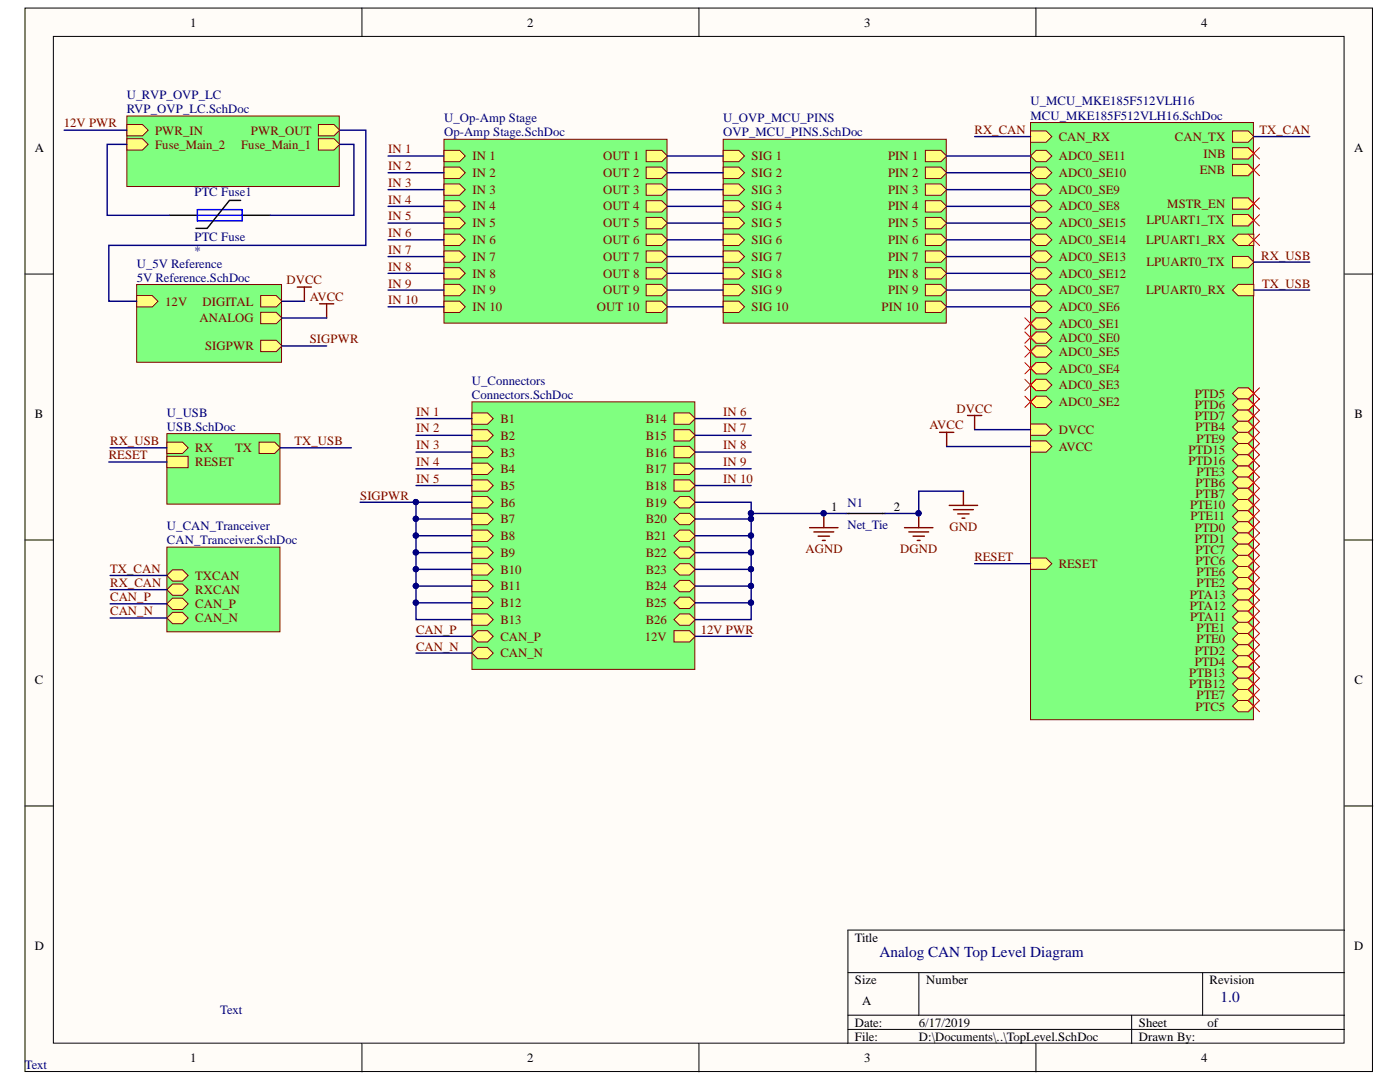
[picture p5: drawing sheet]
<svg xmlns="http://www.w3.org/2000/svg" width="279mm" height="216mm" viewBox="0 0 279 216" stroke-linecap="round" stroke-linejoin="round" font-family="sans-serif">
<defs><g id="words">
<g font-size="3" fill="#000080">
<text x="175.5" y="190.9">Analog CAN Top Level Diagram</text>
<text x="243.6" y="199.9">1.0</text>
</g>
<g font-size="2.5">
<text x="38" y="5.3">1</text>
<text x="105.2" y="5.3">2</text>
<text x="172.5" y="5.3">3</text>
<text x="239.7" y="5.3">4</text>
<text x="6.9" y="30.4">A</text>
<text x="270.2" y="30.4">A</text>
<text x="6.9" y="83.5">B</text>
<text x="270.3" y="83.5">B</text>
<text x="165.9" y="101.9">1</text>
<text x="178.4" y="101.9">2</text>
<text x="6.9" y="136.6">C</text>
<text x="270.3" y="136.6">C</text>
<text x="6.9" y="189.6">D</text>
<text x="170.6" y="187.9">Title</text>
<text x="270.2" y="189.6">D</text>
<text x="170.6" y="196.4">Size</text>
<text x="184.8" y="196.4">Number</text>
<text x="241.4" y="196.4">Revision</text>
<text x="172.1" y="200.6">A</text>
<text x="170.6" y="204.9">Date:</text>
<text x="170.6" y="207.6">File:</text>
<text x="183.4" y="204.9">6/17/2019</text>
<text x="183.4" y="207.6">D:\Documents\..\TopLevel.SchDoc</text>
<text x="227.3" y="204.9">Sheet</text>
<text x="227.3" y="207.6">Drawn By:</text>
<text x="241" y="204.9">of</text>
<text x="38" y="212">1</text>
<text x="105.2" y="212">2</text>
<text x="172.5" y="212">3</text>
<text x="239.7" y="212">4</text>
</g>
<g font-size="2.5" fill="#000080">
<text x="25.3" y="19.8">U_RVP_OVP_LC</text>
<text x="25.3" y="22.6">RVP_OVP_LC.SchDoc</text>
<text x="205.6" y="21">U_MCU_MKE185F512VLH16</text>
<text x="205.6" y="23.9">MCU_MKE185F512VLH16.SchDoc</text>
<text x="88.6" y="24.4">U_Op-Amp Stage</text>
<text x="88.6" y="27.2">Op-Amp Stage.SchDoc</text>
<text x="144.3" y="24.4">U_OVP_MCU_PINS</text>
<text x="144.3" y="27.2">OVP_MCU_PINS.SchDoc</text>
<text x="38.8" y="39.1">PTC Fuse1</text>
<text x="27.3" y="53.4">U_5V Reference</text>
<text x="38.8" y="51">*</text>
<text x="38.8" y="48.1">PTC Fuse</text>
<text x="27.3" y="56.2">5V Reference.SchDoc</text>
<text x="94.2" y="76.8">U_Connectors</text>
<text x="33.3" y="83.2">U_USB</text>
<text x="94.2" y="79.6">Connectors.SchDoc</text>
<text x="33.3" y="85.9">USB.SchDoc</text>
<text x="169.1" y="101.1">N1</text>
<text x="33.3" y="105.8">U_CAN_Tranceiver</text>
<text x="169.1" y="105.5">Net_Tie</text>
<text x="33.3" y="108.6">CAN_Tranceiver.SchDoc</text>
<text x="44" y="202.2">Text</text>
<text x="5" y="213.3">Text</text>
</g>
<g font-size="2.5" fill="#800000">
<text x="12.8" y="25.4">12V PWR</text>
<text x="30.9" y="26.9">PWR_IN</text>
<text x="30.9" y="29.7">Fuse_Main_2</text>
<text x="48.1" y="29.7">Fuse_Main_1</text>
<text x="50.1" y="26.9">PWR_OUT</text>
<text x="194.5" y="26.7">RX_CAN</text>
<text x="211.3" y="28.1">CAN_RX</text>
<text x="234.5" y="28.1">CAN_TX</text>
<text x="251.4" y="26.7">TX_CAN</text>
<text x="77.5" y="30.6">IN 1</text>
<text x="77.5" y="34">IN 2</text>
<text x="94.3" y="32">IN 1</text>
<text x="94.3" y="35.3">IN 2</text>
<text x="120.4" y="32">OUT 1</text>
<text x="120.4" y="35.3">OUT 2</text>
<text x="150" y="32">SIG 1</text>
<text x="150" y="35.3">SIG 2</text>
<text x="177.2" y="32">PIN 1</text>
<text x="177.2" y="35.3">PIN 2</text>
<text x="211.3" y="32">ADC0_SE11</text>
<text x="211.3" y="35.3">ADC0_SE10</text>
<text x="239.5" y="34.8">ENB</text>
<text x="240.2" y="31.4">INB</text>
<text x="77.5" y="37.3">IN 3</text>
<text x="77.5" y="40.6">IN 4</text>
<text x="94.3" y="38.7">IN 3</text>
<text x="94.3" y="42">IN 4</text>
<text x="120.4" y="38.7">OUT 3</text>
<text x="120.4" y="42">OUT 4</text>
<text x="150" y="38.7">SIG 3</text>
<text x="150" y="42">SIG 4</text>
<text x="177.2" y="38.7">PIN 3</text>
<text x="177.2" y="42">PIN 4</text>
<text x="211.3" y="38.7">ADC0_SE9</text>
<text x="211.3" y="42">ADC0_SE8</text>
<text x="232.9" y="41.5">MSTR_EN</text>
<text x="77.5" y="43.9">IN 5</text>
<text x="77.5" y="47.3">IN 6</text>
<text x="94.3" y="45.4">IN 5</text>
<text x="120.4" y="45.4">OUT 5</text>
<text x="150" y="45.4">SIG 5</text>
<text x="177.2" y="45.4">PIN 5</text>
<text x="211.3" y="45.4">ADC0_SE15</text>
<text x="228.8" y="44.8">LPUART1_TX</text>
<text x="77.5" y="50.6">IN 7</text>
<text x="77.5" y="54">IN 8</text>
<text x="94.3" y="48.8">IN 6</text>
<text x="94.3" y="52">IN 7</text>
<text x="120.4" y="48.8">OUT 6</text>
<text x="120.4" y="52">OUT 7</text>
<text x="150" y="48.8">SIG 6</text>
<text x="150" y="52">SIG 7</text>
<text x="177.2" y="48.8">PIN 6</text>
<text x="177.2" y="52">PIN 7</text>
<text x="211.3" y="48.8">ADC0_SE14</text>
<text x="211.3" y="52">ADC0_SE13</text>
<text x="228.7" y="48.8">LPUART1_RX</text>
<text x="228.8" y="53.1">LPUART0_TX</text>
<text x="251.7" y="51.8">RX_USB</text>
<text x="57.2" y="56.7">DVCC</text>
<text x="77.5" y="57.4">IN 9</text>
<text x="94.3" y="55.4">IN 8</text>
<text x="94.3" y="58.7">IN 9</text>
<text x="120.4" y="55.4">OUT 8</text>
<text x="120.4" y="58.7">OUT 9</text>
<text x="150" y="55.4">SIG 8</text>
<text x="150" y="58.7">SIG 9</text>
<text x="177.2" y="55.4">PIN 8</text>
<text x="177.2" y="58.7">PIN 9</text>
<text x="211.3" y="55.4">ADC0_SE12</text>
<text x="211.3" y="58.7">ADC0_SE7</text>
<text x="228.7" y="58.7">LPUART0_RX</text>
<text x="251.9" y="57.4">TX_USB</text>
<text x="33" y="61">12V</text>
<text x="39.8" y="64.3">ANALOG</text>
<text x="40.4" y="61">DIGITAL</text>
<text x="61.8" y="60.1">AVCC</text>
<text x="77.5" y="60.7">IN 10</text>
<text x="94.3" y="62.1">IN 10</text>
<text x="119.1" y="62.1">OUT 10</text>
<text x="150" y="62.1">SIG 10</text>
<text x="176" y="62.1">PIN 10</text>
<text x="211.3" y="62.1">ADC0_SE6</text>
<text x="211.3" y="65.4">ADC0_SE1</text>
<text x="40.9" y="69.9">SIGPWR</text>
<text x="61.8" y="68.4">SIGPWR</text>
<text x="211.3" y="68.2">ADC0_SE0</text>
<text x="211.3" y="71">ADC0_SE5</text>
<text x="211.3" y="74.4">ADC0_SE4</text>
<text x="211.3" y="77.7">ADC0_SE3</text>
<text x="83" y="83">IN 1</text>
<text x="144.3" y="83">IN 6</text>
<text x="190.9" y="82.4">DVCC</text>
<text x="211.3" y="81">ADC0_SE2</text>
<text x="238.4" y="79.3">PTD5</text>
<text x="238.4" y="81.6">PTD6</text>
<text x="238.4" y="83.8">PTD7</text>
<text x="22" y="88.8">RX_USB</text>
<text x="58.8" y="88.8">TX_USB</text>
<text x="83" y="86.3">IN 2</text>
<text x="83" y="89.7">IN 3</text>
<text x="99.9" y="84.4">B1</text>
<text x="99.9" y="87.7">B2</text>
<text x="128.9" y="84.4">B14</text>
<text x="128.9" y="87.7">B15</text>
<text x="144.3" y="86.3">IN 7</text>
<text x="144.3" y="89.7">IN 8</text>
<text x="185.5" y="85.7">AVCC</text>
<text x="211.3" y="86.6">DVCC</text>
<text x="211.3" y="89.9">AVCC</text>
<text x="238.6" y="86">PTB4</text>
<text x="238.8" y="88.3">PTE9</text>
<text x="21.7" y="91.6">RESET</text>
<text x="39" y="90.3">RX</text>
<text x="39" y="93">RESET</text>
<text x="46.9" y="90.3">TX</text>
<text x="83" y="93">IN 4</text>
<text x="99.9" y="91.1">B3</text>
<text x="99.9" y="94.4">B4</text>
<text x="128.9" y="91.1">B16</text>
<text x="128.9" y="94.4">B17</text>
<text x="144.3" y="93">IN 9</text>
<text x="237.2" y="90.5">PTD15</text>
<text x="237.2" y="92.7">PTD16</text>
<text x="238.8" y="95">PTE3</text>
<text x="71.9" y="99.7">SIGPWR</text>
<text x="83" y="96.3">IN 5</text>
<text x="99.9" y="97.8">B5</text>
<text x="99.9" y="101.1">B6</text>
<text x="128.9" y="97.8">B18</text>
<text x="128.9" y="101.1">B19</text>
<text x="144.3" y="96.3">IN 10</text>
<text x="237.5" y="101.7">PTE10</text>
<text x="238.6" y="97.2">PTB6</text>
<text x="238.6" y="99.5">PTB7</text>
<text x="99.9" y="104.4">B7</text>
<text x="99.9" y="107.7">B8</text>
<text x="128.9" y="104.4">B20</text>
<text x="128.9" y="107.7">B21</text>
<text x="189.5" y="106">GND</text>
<text x="237.6" y="103.9">PTE11</text>
<text x="238.4" y="106.1">PTD0</text>
<text x="99.9" y="111.1">B9</text>
<text x="128.9" y="111.1">B22</text>
<text x="160.7" y="110.4">AGND</text>
<text x="179.7" y="110.4">DGND</text>
<text x="194.5" y="112">RESET</text>
<text x="211.3" y="113.3">RESET</text>
<text x="238.4" y="108.3">PTD1</text>
<text x="238.6" y="110.5">PTC7</text>
<text x="238.6" y="112.8">PTC6</text>
<text x="22" y="114.3">TX_CAN</text>
<text x="22" y="117.1">RX_CAN</text>
<text x="22" y="119.9">CAN_P</text>
<text x="39" y="115.7">TXCAN</text>
<text x="39" y="118.6">RXCAN</text>
<text x="99.9" y="114.5">B10</text>
<text x="99.9" y="117.8">B11</text>
<text x="128.9" y="114.5">B23</text>
<text x="128.9" y="117.8">B24</text>
<text x="237.4" y="119.5">PTA13</text>
<text x="238.8" y="115">PTE6</text>
<text x="238.8" y="117.2">PTE2</text>
<text x="22" y="122.8">CAN_N</text>
<text x="39" y="121.4">CAN_P</text>
<text x="39" y="124.1">CAN_N</text>
<text x="99.9" y="121.2">B12</text>
<text x="99.9" y="124.5">B13</text>
<text x="128.9" y="121.2">B25</text>
<text x="128.9" y="124.5">B26</text>
<text x="237.4" y="121.7">PTA12</text>
<text x="237.5" y="124">PTA11</text>
<text x="83" y="126.4">CAN_P</text>
<text x="83" y="129.8">CAN_N</text>
<text x="99.9" y="131.2">CAN_N</text>
<text x="99.9" y="127.9">CAN_P</text>
<text x="128.7" y="127.9">12V</text>
<text x="139.9" y="126.4">12V PWR</text>
<text x="238.4" y="130.6">PTD2</text>
<text x="238.8" y="126.2">PTE1</text>
<text x="238.8" y="128.4">PTE0</text>
<text x="237.3" y="135">PTB13</text>
<text x="237.3" y="137.3">PTB12</text>
<text x="238.4" y="132.8">PTD4</text>
<text x="238.6" y="141.8">PTC5</text>
<text x="238.8" y="139.5">PTE7</text>
</g>
</g></defs>
<g fill="#fffcf8" stroke="#000" stroke-width=".2">
<path d="M5 1.6h268.9v212.2h-268.9z"/>
<path d="M10.7 7.3h257.5v200.9h-257.5z"/>
</g>
<g fill="none" stroke="#000" stroke-width=".2">
<path d="M72.2 1.6v5.7M139.5 1.6v5.7M206.7 1.6v5.7M5 54.7h5.7M268.3 54.7h5.7M5 107.8h5.7M268.3 107.8h5.7M5 160.8h5.7M268.3 160.8h5.7M169.2 194.1h99.1M183.4 194.1v8.5M240 194.1v8.5"/>
<path d="M268.3 185.6h-99.1v22.6M72.2 208.2v5.7M139.5 208.2v5.7M169.2 202.6h99.1M169.2 205.4h99.1M206.7 208.2v5.7M225.9 202.6v5.6"/>
</g>
<path d="M33.3 86.5h22.6v14.1h-22.6z" fill="#80ff80" stroke="#800000" stroke-width=".2"/>
<path d="M51.7 88.2h3.1l1.2 1.2-1.2 1.1h-3.1z" fill-rule="evenodd" fill="#ffff80"/>
<path d="M51.7 88.2h3.1l1.2 1.2-1.2 1.1h-3.1z" fill="none" stroke="#800000" stroke-width=".2"/>
<path d="M33.3 88.2h3.1l1.2 1.2-1.2 1.1h-3.1z" fill-rule="evenodd" fill="#ffff80"/>
<path d="M33.3 88.2h3.1l1.2 1.2-1.2 1.1h-3.1z" fill="none" stroke="#800000" stroke-width=".2"/>
<path d="M33.3 91.1h4.3v2.2h-4.3z" fill-rule="evenodd" fill="#ffff80"/>
<path d="M33.3 91.1h4.3v2.2h-4.3z" fill="none" stroke="#800000" stroke-width=".2"/>
<path d="M33.3 109.2h22.6v16.9h-22.6z" fill="#80ff80" stroke="#800000" stroke-width=".2"/>
<path d="M33.3 114.8l1.1-1.1h2l1.2 1.1-1.2 1.2h-2z" fill-rule="evenodd" fill="#ffff80"/>
<path d="M33.3 114.8l1.1-1.1h2l1.2 1.1-1.2 1.2h-2z" fill="none" stroke="#800000" stroke-width=".2"/>
<path d="M33.3 117.7l1.1-1.2h2l1.2 1.2-1.2 1.1h-2z" fill-rule="evenodd" fill="#ffff80"/>
<path d="M33.3 117.7l1.1-1.2h2l1.2 1.2-1.2 1.1h-2z" fill="none" stroke="#800000" stroke-width=".2"/>
<path d="M33.3 120.5l1.1-1.1h2l1.2 1.1-1.2 1.1h-2z" fill-rule="evenodd" fill="#ffff80"/>
<path d="M33.3 120.5l1.1-1.1h2l1.2 1.1-1.2 1.1h-2z" fill="none" stroke="#800000" stroke-width=".2"/>
<path d="M33.3 123.3l1.1-1.1h2l1.2 1.1-1.2 1.2h-2z" fill-rule="evenodd" fill="#ffff80"/>
<path d="M33.3 123.3l1.1-1.1h2l1.2 1.1-1.2 1.2h-2z" fill="none" stroke="#800000" stroke-width=".2"/>
<path d="M48 40h-2.2l-4.5 5.6h-2.2M33.8 43h5.6M48.3 43h5.6" fill="none" stroke="#000" stroke-width=".28"/>
<path d="M39.4 44.1h8.9M39.4 43h8.9M48.3 41.9v2.2M48.3 41.8h-8.9v2.3" fill="none" stroke="#00f" stroke-width=".28"/>
<path d="M25.3 23.1h42.4v14.1h-42.4z" fill="#80ff80" stroke="#800000" stroke-width=".2"/>
<path d="M25.3 24.8h3.1l1.2 1.2-1.2 1.1h-3.1z" fill-rule="evenodd" fill="#ffff80"/>
<path d="M25.3 24.8h3.1l1.2 1.2-1.2 1.1h-3.1z" fill="none" stroke="#800000" stroke-width=".2"/>
<path d="M63.5 24.8h3.2l1.1 1.2-1.1 1.1h-3.2z" fill-rule="evenodd" fill="#ffff80"/>
<path d="M63.5 24.8h3.2l1.1 1.2-1.1 1.1h-3.2z" fill="none" stroke="#800000" stroke-width=".2"/>
<path d="M25.3 27.7h3.1l1.2 1.1-1.2 1.1h-3.1z" fill-rule="evenodd" fill="#ffff80"/>
<path d="M25.3 27.7h3.1l1.2 1.1-1.2 1.1h-3.1z" fill="none" stroke="#800000" stroke-width=".2"/>
<path d="M63.5 27.7h3.2l1.1 1.1-1.1 1.1h-3.2z" fill-rule="evenodd" fill="#ffff80"/>
<path d="M63.5 27.7h3.2l1.1 1.1-1.1 1.1h-3.2z" fill="none" stroke="#800000" stroke-width=".2"/>
<path d="M94.2 80.2h44.5v53.4h-44.5z" fill="#80ff80" stroke="#800000" stroke-width=".2"/>
<path d="M94.2 82.4h3.1l1.1 1.1-1.1 1.2h-3.1z" fill-rule="evenodd" fill="#ffff80"/>
<path d="M94.2 82.4h3.1l1.1 1.1-1.1 1.2h-3.1z" fill="none" stroke="#800000" stroke-width=".2"/>
<path d="M94.2 85.7h3.1l1.1 1.2-1.1 1.1h-3.1z" fill-rule="evenodd" fill="#ffff80"/>
<path d="M94.2 85.7h3.1l1.1 1.2-1.1 1.1h-3.1z" fill="none" stroke="#800000" stroke-width=".2"/>
<path d="M94.2 89.1h3.1l1.1 1.1-1.1 1.1h-3.1z" fill-rule="evenodd" fill="#ffff80"/>
<path d="M94.2 89.1h3.1l1.1 1.1-1.1 1.1h-3.1z" fill="none" stroke="#800000" stroke-width=".2"/>
<path d="M94.2 92.4h3.1l1.1 1.1-1.1 1.2h-3.1z" fill-rule="evenodd" fill="#ffff80"/>
<path d="M94.2 92.4h3.1l1.1 1.1-1.1 1.2h-3.1z" fill="none" stroke="#800000" stroke-width=".2"/>
<path d="M94.2 95.8h3.1l1.1 1.1-1.1 1.1h-3.1z" fill-rule="evenodd" fill="#ffff80"/>
<path d="M94.2 95.8h3.1l1.1 1.1-1.1 1.1h-3.1z" fill="none" stroke="#800000" stroke-width=".2"/>
<path d="M94.2 99.1h3.1l1.1 1.1-1.1 1.2h-3.1z" fill-rule="evenodd" fill="#ffff80"/>
<path d="M94.2 99.1h3.1l1.1 1.1-1.1 1.2h-3.1z" fill="none" stroke="#800000" stroke-width=".2"/>
<path d="M94.2 102.4h3.1l1.1 1.2-1.1 1.1h-3.1z" fill-rule="evenodd" fill="#ffff80"/>
<path d="M94.2 102.4h3.1l1.1 1.2-1.1 1.1h-3.1z" fill="none" stroke="#800000" stroke-width=".2"/>
<path d="M94.2 105.8h3.1l1.1 1.1-1.1 1.1h-3.1z" fill-rule="evenodd" fill="#ffff80"/>
<path d="M94.2 105.8h3.1l1.1 1.1-1.1 1.1h-3.1z" fill="none" stroke="#800000" stroke-width=".2"/>
<path d="M94.2 109.1h3.1l1.1 1.2-1.1 1.1h-3.1z" fill-rule="evenodd" fill="#ffff80"/>
<path d="M94.2 109.1h3.1l1.1 1.2-1.1 1.1h-3.1z" fill="none" stroke="#800000" stroke-width=".2"/>
<path d="M94.2 112.5h3.1l1.1 1.1-1.1 1.1h-3.1z" fill-rule="evenodd" fill="#ffff80"/>
<path d="M94.2 112.5h3.1l1.1 1.1-1.1 1.1h-3.1z" fill="none" stroke="#800000" stroke-width=".2"/>
<path d="M94.2 115.8h3.1l1.1 1.2-1.1 1.1h-3.1z" fill-rule="evenodd" fill="#ffff80"/>
<path d="M94.2 115.8h3.1l1.1 1.2-1.1 1.1h-3.1z" fill="none" stroke="#800000" stroke-width=".2"/>
<path d="M94.2 119.2h3.1l1.1 1.1-1.1 1.1h-3.1z" fill-rule="evenodd" fill="#ffff80"/>
<path d="M94.2 119.2h3.1l1.1 1.1-1.1 1.1h-3.1z" fill="none" stroke="#800000" stroke-width=".2"/>
<path d="M94.2 122.5h3.1l1.1 1.1-1.1 1.2h-3.1z" fill-rule="evenodd" fill="#ffff80"/>
<path d="M94.2 122.5h3.1l1.1 1.1-1.1 1.2h-3.1z" fill="none" stroke="#800000" stroke-width=".2"/>
<path d="M134.5 82.4h3.1l1.2 1.1-1.2 1.2h-3.1z" fill-rule="evenodd" fill="#ffff80"/>
<path d="M134.5 82.4h3.1l1.2 1.1-1.2 1.2h-3.1z" fill="none" stroke="#800000" stroke-width=".2"/>
<path d="M134.5 85.7h3.1l1.2 1.2-1.2 1.1h-3.1z" fill-rule="evenodd" fill="#ffff80"/>
<path d="M134.5 85.7h3.1l1.2 1.2-1.2 1.1h-3.1z" fill="none" stroke="#800000" stroke-width=".2"/>
<path d="M134.5 89.1h3.1l1.2 1.1-1.2 1.1h-3.1z" fill-rule="evenodd" fill="#ffff80"/>
<path d="M134.5 89.1h3.1l1.2 1.1-1.2 1.1h-3.1z" fill="none" stroke="#800000" stroke-width=".2"/>
<path d="M134.5 92.4h3.1l1.2 1.1-1.2 1.2h-3.1z" fill-rule="evenodd" fill="#ffff80"/>
<path d="M134.5 92.4h3.1l1.2 1.1-1.2 1.2h-3.1z" fill="none" stroke="#800000" stroke-width=".2"/>
<path d="M134.5 95.8h3.1l1.2 1.1-1.2 1.1h-3.1z" fill-rule="evenodd" fill="#ffff80"/>
<path d="M134.5 95.8h3.1l1.2 1.1-1.2 1.1h-3.1z" fill="none" stroke="#800000" stroke-width=".2"/>
<path d="M134.5 100.2l1.1-1.1h2l1.2 1.1-1.2 1.2h-2z" fill-rule="evenodd" fill="#ffff80"/>
<path d="M134.5 100.2l1.1-1.1h2l1.2 1.1-1.2 1.2h-2z" fill="none" stroke="#800000" stroke-width=".2"/>
<path d="M134.5 103.6l1.1-1.2h2l1.2 1.2-1.2 1.1h-2z" fill-rule="evenodd" fill="#ffff80"/>
<path d="M134.5 103.6l1.1-1.2h2l1.2 1.2-1.2 1.1h-2z" fill="none" stroke="#800000" stroke-width=".2"/>
<path d="M134.5 106.9l1.1-1.1h2l1.2 1.1-1.2 1.1h-2z" fill-rule="evenodd" fill="#ffff80"/>
<path d="M134.5 106.9l1.1-1.1h2l1.2 1.1-1.2 1.1h-2z" fill="none" stroke="#800000" stroke-width=".2"/>
<path d="M134.5 110.3l1.1-1.2h2l1.2 1.2-1.2 1.1h-2z" fill-rule="evenodd" fill="#ffff80"/>
<path d="M134.5 110.3l1.1-1.2h2l1.2 1.2-1.2 1.1h-2z" fill="none" stroke="#800000" stroke-width=".2"/>
<path d="M134.5 113.6l1.1-1.1h2l1.2 1.1-1.2 1.1h-2z" fill-rule="evenodd" fill="#ffff80"/>
<path d="M134.5 113.6l1.1-1.1h2l1.2 1.1-1.2 1.1h-2z" fill="none" stroke="#800000" stroke-width=".2"/>
<path d="M134.5 117l1.1-1.2h2l1.2 1.2-1.2 1.1h-2z" fill-rule="evenodd" fill="#ffff80"/>
<path d="M134.5 117l1.1-1.2h2l1.2 1.2-1.2 1.1h-2z" fill="none" stroke="#800000" stroke-width=".2"/>
<path d="M134.5 120.3l1.1-1.1h2l1.2 1.1-1.2 1.1h-2z" fill-rule="evenodd" fill="#ffff80"/>
<path d="M134.5 120.3l1.1-1.1h2l1.2 1.1-1.2 1.1h-2z" fill="none" stroke="#800000" stroke-width=".2"/>
<path d="M134.5 123.6l1.1-1.1h2l1.2 1.1-1.2 1.2h-2z" fill-rule="evenodd" fill="#ffff80"/>
<path d="M134.5 123.6l1.1-1.1h2l1.2 1.1-1.2 1.2h-2z" fill="none" stroke="#800000" stroke-width=".2"/>
<path d="M134.5 125.8h3.1l1.2 1.2-1.2 1.1h-3.1z" fill-rule="evenodd" fill="#ffff80"/>
<path d="M134.5 125.8h3.1l1.2 1.2-1.2 1.1h-3.1z" fill="none" stroke="#800000" stroke-width=".2"/>
<path d="M94.2 130.3l1.1-1.1h2l1.1 1.1-1.1 1.1h-2z" fill-rule="evenodd" fill="#ffff80"/>
<path d="M94.2 130.3l1.1-1.1h2l1.1 1.1-1.1 1.1h-2z" fill="none" stroke="#800000" stroke-width=".2"/>
<path d="M94.2 127l1.1-1.2h2l1.1 1.2-1.1 1.1h-2z" fill-rule="evenodd" fill="#ffff80"/>
<path d="M94.2 127l1.1-1.2h2l1.1 1.2-1.1 1.1h-2z" fill="none" stroke="#800000" stroke-width=".2"/>
<path d="M27.3 56.8h28.9v15.5h-28.9z" fill="#80ff80" stroke="#800000" stroke-width=".2"/>
<path d="M27.3 59h3.1l1.1 1.1-1.1 1.1h-3.1z" fill-rule="evenodd" fill="#ffff80"/>
<path d="M27.3 59h3.1l1.1 1.1-1.1 1.1h-3.1z" fill="none" stroke="#800000" stroke-width=".2"/>
<path d="M52 59h3.1l1.2 1.1-1.2 1.1h-3.1z" fill-rule="evenodd" fill="#ffff80"/>
<path d="M52 59h3.1l1.2 1.1-1.2 1.1h-3.1z" fill="none" stroke="#800000" stroke-width=".2"/>
<path d="M52 62.3h3.1l1.2 1.2-1.2 1.1h-3.1z" fill-rule="evenodd" fill="#ffff80"/>
<path d="M52 62.3h3.1l1.2 1.2-1.2 1.1h-3.1z" fill="none" stroke="#800000" stroke-width=".2"/>
<path d="M52 67.9h3.1l1.2 1.1-1.2 1.2h-3.1z" fill-rule="evenodd" fill="#ffff80"/>
<path d="M52 67.9h3.1l1.2 1.1-1.2 1.2h-3.1z" fill="none" stroke="#800000" stroke-width=".2"/>
<g fill="none" stroke="#800000" stroke-width=".28">
<path d="M59.3 57.3h2.9M60.7 57.3v2.8M63.8 60.6h2.8M65.2 60.6v2.9M161.6 105.3h5.6M162.4 106.1h4M163.3 107h2.2M164.1 107.8h.6M164.4 102.5v2.8M180.5 105.3h5.7M181.4 106.1h3.9M182.2 107h2.3"/>
<path d="M183.1 107.8h.5M183.3 102.5v2.8"/>
</g>
<g fill="#000080" stroke="#000080" stroke-width=".2">
<circle cx="164.4" cy="102.4" r=".52"/>
<circle cx="183.3" cy="102.4" r=".52"/>
</g>
<path d="M144.3 27.8h44.5v36.7h-44.5z" fill="#80ff80" stroke="#800000" stroke-width=".2"/>
<path d="M144.3 30h3.1l1.2 1.1-1.2 1.2h-3.1z" fill-rule="evenodd" fill="#ffff80"/>
<path d="M144.3 30h3.1l1.2 1.1-1.2 1.2h-3.1z" fill="none" stroke="#800000" stroke-width=".2"/>
<path d="M144.3 33.3h3.1l1.2 1.2-1.2 1.1h-3.1z" fill-rule="evenodd" fill="#ffff80"/>
<path d="M144.3 33.3h3.1l1.2 1.2-1.2 1.1h-3.1z" fill="none" stroke="#800000" stroke-width=".2"/>
<path d="M184.7 30h3.1l1.1 1.1-1.1 1.2h-3.1z" fill-rule="evenodd" fill="#ffff80"/>
<path d="M184.7 30h3.1l1.1 1.1-1.1 1.2h-3.1z" fill="none" stroke="#800000" stroke-width=".2"/>
<path d="M184.7 33.3h3.1l1.1 1.2-1.1 1.1h-3.1z" fill-rule="evenodd" fill="#ffff80"/>
<path d="M184.7 33.3h3.1l1.1 1.2-1.1 1.1h-3.1z" fill="none" stroke="#800000" stroke-width=".2"/>
<path d="M144.3 36.7h3.1l1.2 1.1-1.2 1.2h-3.1z" fill-rule="evenodd" fill="#ffff80"/>
<path d="M144.3 36.7h3.1l1.2 1.1-1.2 1.2h-3.1z" fill="none" stroke="#800000" stroke-width=".2"/>
<path d="M144.3 40h3.1l1.2 1.2-1.2 1.1h-3.1z" fill-rule="evenodd" fill="#ffff80"/>
<path d="M144.3 40h3.1l1.2 1.2-1.2 1.1h-3.1z" fill="none" stroke="#800000" stroke-width=".2"/>
<path d="M184.7 36.7h3.1l1.1 1.1-1.1 1.2h-3.1z" fill-rule="evenodd" fill="#ffff80"/>
<path d="M184.7 36.7h3.1l1.1 1.1-1.1 1.2h-3.1z" fill="none" stroke="#800000" stroke-width=".2"/>
<path d="M184.7 40h3.1l1.1 1.2-1.1 1.1h-3.1z" fill-rule="evenodd" fill="#ffff80"/>
<path d="M184.7 40h3.1l1.1 1.2-1.1 1.1h-3.1z" fill="none" stroke="#800000" stroke-width=".2"/>
<path d="M144.3 43.4h3.1l1.2 1.1-1.2 1.2h-3.1z" fill-rule="evenodd" fill="#ffff80"/>
<path d="M144.3 43.4h3.1l1.2 1.1-1.2 1.2h-3.1z" fill="none" stroke="#800000" stroke-width=".2"/>
<path d="M144.3 46.7h3.1l1.2 1.2-1.2 1.1h-3.1z" fill-rule="evenodd" fill="#ffff80"/>
<path d="M144.3 46.7h3.1l1.2 1.2-1.2 1.1h-3.1z" fill="none" stroke="#800000" stroke-width=".2"/>
<path d="M184.7 43.4h3.1l1.1 1.1-1.1 1.2h-3.1z" fill-rule="evenodd" fill="#ffff80"/>
<path d="M184.7 43.4h3.1l1.1 1.1-1.1 1.2h-3.1z" fill="none" stroke="#800000" stroke-width=".2"/>
<path d="M184.7 46.7h3.1l1.1 1.2-1.1 1.1h-3.1z" fill-rule="evenodd" fill="#ffff80"/>
<path d="M184.7 46.7h3.1l1.1 1.2-1.1 1.1h-3.1z" fill="none" stroke="#800000" stroke-width=".2"/>
<path d="M144.3 50.1h3.1l1.2 1.1-1.2 1.1h-3.1z" fill-rule="evenodd" fill="#ffff80"/>
<path d="M144.3 50.1h3.1l1.2 1.1-1.2 1.1h-3.1z" fill="none" stroke="#800000" stroke-width=".2"/>
<path d="M144.3 53.4h3.1l1.2 1.1-1.2 1.2h-3.1z" fill-rule="evenodd" fill="#ffff80"/>
<path d="M144.3 53.4h3.1l1.2 1.1-1.2 1.2h-3.1z" fill="none" stroke="#800000" stroke-width=".2"/>
<path d="M184.7 50.1h3.1l1.1 1.1-1.1 1.1h-3.1z" fill-rule="evenodd" fill="#ffff80"/>
<path d="M184.7 50.1h3.1l1.1 1.1-1.1 1.1h-3.1z" fill="none" stroke="#800000" stroke-width=".2"/>
<path d="M184.7 53.4h3.1l1.1 1.1-1.1 1.2h-3.1z" fill-rule="evenodd" fill="#ffff80"/>
<path d="M184.7 53.4h3.1l1.1 1.1-1.1 1.2h-3.1z" fill="none" stroke="#800000" stroke-width=".2"/>
<path d="M144.3 56.7h3.1l1.2 1.2-1.2 1.1h-3.1z" fill-rule="evenodd" fill="#ffff80"/>
<path d="M144.3 56.7h3.1l1.2 1.2-1.2 1.1h-3.1z" fill="none" stroke="#800000" stroke-width=".2"/>
<path d="M144.3 60.1h3.1l1.2 1.1-1.2 1.2h-3.1z" fill-rule="evenodd" fill="#ffff80"/>
<path d="M144.3 60.1h3.1l1.2 1.1-1.2 1.2h-3.1z" fill="none" stroke="#800000" stroke-width=".2"/>
<path d="M184.7 56.7h3.1l1.1 1.2-1.1 1.1h-3.1z" fill-rule="evenodd" fill="#ffff80"/>
<path d="M184.7 56.7h3.1l1.1 1.2-1.1 1.1h-3.1z" fill="none" stroke="#800000" stroke-width=".2"/>
<path d="M184.7 60.1h3.1l1.1 1.1-1.1 1.2h-3.1z" fill-rule="evenodd" fill="#ffff80"/>
<path d="M184.7 60.1h3.1l1.1 1.1-1.1 1.2h-3.1z" fill="none" stroke="#800000" stroke-width=".2"/>
<path d="M88.6 27.8h44.5v36.7h-44.5z" fill="#80ff80" stroke="#800000" stroke-width=".2"/>
<path d="M129 30h3.1l1.1 1.1-1.1 1.2h-3.1z" fill-rule="evenodd" fill="#ffff80"/>
<path d="M129 30h3.1l1.1 1.1-1.1 1.2h-3.1z" fill="none" stroke="#800000" stroke-width=".2"/>
<path d="M129 33.3h3.1l1.1 1.2-1.1 1.1h-3.1z" fill-rule="evenodd" fill="#ffff80"/>
<path d="M129 33.3h3.1l1.1 1.2-1.1 1.1h-3.1z" fill="none" stroke="#800000" stroke-width=".2"/>
<path d="M129 36.7h3.1l1.1 1.1-1.1 1.2h-3.1z" fill-rule="evenodd" fill="#ffff80"/>
<path d="M129 36.7h3.1l1.1 1.1-1.1 1.2h-3.1z" fill="none" stroke="#800000" stroke-width=".2"/>
<path d="M129 40h3.1l1.1 1.2-1.1 1.1h-3.1z" fill-rule="evenodd" fill="#ffff80"/>
<path d="M129 40h3.1l1.1 1.2-1.1 1.1h-3.1z" fill="none" stroke="#800000" stroke-width=".2"/>
<path d="M129 43.4h3.1l1.1 1.1-1.1 1.2h-3.1z" fill-rule="evenodd" fill="#ffff80"/>
<path d="M129 43.4h3.1l1.1 1.1-1.1 1.2h-3.1z" fill="none" stroke="#800000" stroke-width=".2"/>
<path d="M129 46.7h3.1l1.1 1.2-1.1 1.1h-3.1z" fill-rule="evenodd" fill="#ffff80"/>
<path d="M129 46.7h3.1l1.1 1.2-1.1 1.1h-3.1z" fill="none" stroke="#800000" stroke-width=".2"/>
<path d="M129 50.1h3.1l1.1 1.1-1.1 1.1h-3.1z" fill-rule="evenodd" fill="#ffff80"/>
<path d="M129 50.1h3.1l1.1 1.1-1.1 1.1h-3.1z" fill="none" stroke="#800000" stroke-width=".2"/>
<path d="M129 53.4h3.1l1.1 1.1-1.1 1.2h-3.1z" fill-rule="evenodd" fill="#ffff80"/>
<path d="M129 53.4h3.1l1.1 1.1-1.1 1.2h-3.1z" fill="none" stroke="#800000" stroke-width=".2"/>
<path d="M129 56.7h3.1l1.1 1.2-1.1 1.1h-3.1z" fill-rule="evenodd" fill="#ffff80"/>
<path d="M129 56.7h3.1l1.1 1.2-1.1 1.1h-3.1z" fill="none" stroke="#800000" stroke-width=".2"/>
<path d="M129 60.1h3.1l1.1 1.1-1.1 1.2h-3.1z" fill-rule="evenodd" fill="#ffff80"/>
<path d="M129 60.1h3.1l1.1 1.1-1.1 1.2h-3.1z" fill="none" stroke="#800000" stroke-width=".2"/>
<path d="M88.6 30h3.1l1.2 1.1-1.2 1.2h-3.1z" fill-rule="evenodd" fill="#ffff80"/>
<path d="M88.6 30h3.1l1.2 1.1-1.2 1.2h-3.1z" fill="none" stroke="#800000" stroke-width=".2"/>
<path d="M88.6 33.3h3.1l1.2 1.2-1.2 1.1h-3.1z" fill-rule="evenodd" fill="#ffff80"/>
<path d="M88.6 33.3h3.1l1.2 1.2-1.2 1.1h-3.1z" fill="none" stroke="#800000" stroke-width=".2"/>
<path d="M88.6 36.7h3.1l1.2 1.1-1.2 1.2h-3.1z" fill-rule="evenodd" fill="#ffff80"/>
<path d="M88.6 36.7h3.1l1.2 1.1-1.2 1.2h-3.1z" fill="none" stroke="#800000" stroke-width=".2"/>
<path d="M88.6 40h3.1l1.2 1.2-1.2 1.1h-3.1z" fill-rule="evenodd" fill="#ffff80"/>
<path d="M88.6 40h3.1l1.2 1.2-1.2 1.1h-3.1z" fill="none" stroke="#800000" stroke-width=".2"/>
<path d="M88.6 43.4h3.1l1.2 1.1-1.2 1.2h-3.1z" fill-rule="evenodd" fill="#ffff80"/>
<path d="M88.6 43.4h3.1l1.2 1.1-1.2 1.2h-3.1z" fill="none" stroke="#800000" stroke-width=".2"/>
<path d="M88.6 46.7h3.1l1.2 1.2-1.2 1.1h-3.1z" fill-rule="evenodd" fill="#ffff80"/>
<path d="M88.6 46.7h3.1l1.2 1.2-1.2 1.1h-3.1z" fill="none" stroke="#800000" stroke-width=".2"/>
<path d="M88.6 50.1h3.1l1.2 1.1-1.2 1.1h-3.1z" fill-rule="evenodd" fill="#ffff80"/>
<path d="M88.6 50.1h3.1l1.2 1.1-1.2 1.1h-3.1z" fill="none" stroke="#800000" stroke-width=".2"/>
<path d="M88.6 53.4h3.1l1.2 1.1-1.2 1.2h-3.1z" fill-rule="evenodd" fill="#ffff80"/>
<path d="M88.6 53.4h3.1l1.2 1.1-1.2 1.2h-3.1z" fill="none" stroke="#800000" stroke-width=".2"/>
<path d="M88.6 56.7h3.1l1.2 1.2-1.2 1.1h-3.1z" fill-rule="evenodd" fill="#ffff80"/>
<path d="M88.6 56.7h3.1l1.2 1.2-1.2 1.1h-3.1z" fill="none" stroke="#800000" stroke-width=".2"/>
<path d="M88.6 60.1h3.1l1.2 1.1-1.2 1.2h-3.1z" fill-rule="evenodd" fill="#ffff80"/>
<path d="M88.6 60.1h3.1l1.2 1.1-1.2 1.2h-3.1z" fill="none" stroke="#800000" stroke-width=".2"/>
<path d="M205.7 24.5h44.4v119.1h-44.4z" fill="#80ff80" stroke="#800000" stroke-width=".2"/>
<path d="M246 26.1h3.1l1.1 1.2-1.1 1.1h-3.1z" fill-rule="evenodd" fill="#ffff80"/>
<path d="M246 26.1h3.1l1.1 1.2-1.1 1.1h-3.1z" fill="none" stroke="#800000" stroke-width=".2"/>
<path d="M205.7 26.1h3.1l1.1 1.2-1.1 1.1h-3.1z" fill-rule="evenodd" fill="#ffff80"/>
<path d="M205.7 26.1h3.1l1.1 1.2-1.1 1.1h-3.1z" fill="none" stroke="#800000" stroke-width=".2"/>
<path d="M246 29.5h3.1l1.1 1.1-1.1 1.1h-3.1z" fill-rule="evenodd" fill="#ffff80"/>
<path d="M246 29.5h3.1l1.1 1.1-1.1 1.1h-3.1z" fill="none" stroke="#800000" stroke-width=".2"/>
<path d="M246 32.8h3.1l1.1 1.1-1.1 1.2h-3.1z" fill-rule="evenodd" fill="#ffff80"/>
<path d="M246 32.8h3.1l1.1 1.1-1.1 1.2h-3.1z" fill="none" stroke="#800000" stroke-width=".2"/>
<path d="M205.7 31.1l1.1-1.1h2l1.1 1.1-1.1 1.2h-2z" fill-rule="evenodd" fill="#ffff80"/>
<path d="M205.7 31.1l1.1-1.1h2l1.1 1.1-1.1 1.2h-2z" fill="none" stroke="#800000" stroke-width=".2"/>
<path d="M205.7 34.5l1.1-1.2h2l1.1 1.2-1.1 1.1h-2z" fill-rule="evenodd" fill="#ffff80"/>
<path d="M205.7 34.5l1.1-1.2h2l1.1 1.2-1.1 1.1h-2z" fill="none" stroke="#800000" stroke-width=".2"/>
<path d="M205.7 37.8l1.1-1.1h2l1.1 1.1-1.1 1.2h-2z" fill-rule="evenodd" fill="#ffff80"/>
<path d="M205.7 37.8l1.1-1.1h2l1.1 1.1-1.1 1.2h-2z" fill="none" stroke="#800000" stroke-width=".2"/>
<path d="M205.7 41.2l1.1-1.2h2l1.1 1.2-1.1 1.1h-2z" fill-rule="evenodd" fill="#ffff80"/>
<path d="M205.7 41.2l1.1-1.2h2l1.1 1.2-1.1 1.1h-2z" fill="none" stroke="#800000" stroke-width=".2"/>
<path d="M205.7 44.5l1.1-1.1h2l1.1 1.1-1.1 1.2h-2z" fill-rule="evenodd" fill="#ffff80"/>
<path d="M205.7 44.5l1.1-1.1h2l1.1 1.1-1.1 1.2h-2z" fill="none" stroke="#800000" stroke-width=".2"/>
<path d="M205.7 47.9l1.1-1.2h2l1.1 1.2-1.1 1.1h-2z" fill-rule="evenodd" fill="#ffff80"/>
<path d="M205.7 47.9l1.1-1.2h2l1.1 1.2-1.1 1.1h-2z" fill="none" stroke="#800000" stroke-width=".2"/>
<path d="M205.7 51.2l1.1-1.1h2l1.1 1.1-1.1 1.1h-2z" fill-rule="evenodd" fill="#ffff80"/>
<path d="M205.7 51.2l1.1-1.1h2l1.1 1.1-1.1 1.1h-2z" fill="none" stroke="#800000" stroke-width=".2"/>
<path d="M205.7 54.5l1.1-1.1h2l1.1 1.1-1.1 1.2h-2z" fill-rule="evenodd" fill="#ffff80"/>
<path d="M205.7 54.5l1.1-1.1h2l1.1 1.1-1.1 1.2h-2z" fill="none" stroke="#800000" stroke-width=".2"/>
<path d="M205.7 57.9l1.1-1.2h2l1.1 1.2-1.1 1.1h-2z" fill-rule="evenodd" fill="#ffff80"/>
<path d="M205.7 57.9l1.1-1.2h2l1.1 1.2-1.1 1.1h-2z" fill="none" stroke="#800000" stroke-width=".2"/>
<path d="M205.7 61.2l1.1-1.1h2l1.1 1.1-1.1 1.2h-2z" fill-rule="evenodd" fill="#ffff80"/>
<path d="M205.7 61.2l1.1-1.1h2l1.1 1.1-1.1 1.2h-2z" fill="none" stroke="#800000" stroke-width=".2"/>
<path d="M205.7 64.6l1.1-1.2h2l1.1 1.2-1.1 1.1h-2z" fill-rule="evenodd" fill="#ffff80"/>
<path d="M205.7 64.6l1.1-1.2h2l1.1 1.2-1.1 1.1h-2z" fill="none" stroke="#800000" stroke-width=".2"/>
<path d="M205.7 67.4l1.1-1.2h2l1.1 1.2-1.1 1.1h-2z" fill-rule="evenodd" fill="#ffff80"/>
<path d="M205.7 67.4l1.1-1.2h2l1.1 1.2-1.1 1.1h-2z" fill="none" stroke="#800000" stroke-width=".2"/>
<path d="M246 51.2h3.1l1.1 1.1-1.1 1.1h-3.1z" fill-rule="evenodd" fill="#ffff80"/>
<path d="M246 51.2h3.1l1.1 1.1-1.1 1.1h-3.1z" fill="none" stroke="#800000" stroke-width=".2"/>
<path d="M246 57.9l1.1-1.2h3.1v2.3h-3.1z" fill-rule="evenodd" fill="#ffff80"/>
<path d="M246 57.9l1.1-1.2h3.1v2.3h-3.1z" fill="none" stroke="#800000" stroke-width=".2"/>
<path d="M246 39.5h3.1l1.1 1.1-1.1 1.1h-3.1z" fill-rule="evenodd" fill="#ffff80"/>
<path d="M246 39.5h3.1l1.1 1.1-1.1 1.1h-3.1z" fill="none" stroke="#800000" stroke-width=".2"/>
<path d="M205.7 70.1l1.1-1.1h2l1.1 1.1-1.1 1.2h-2z" fill-rule="evenodd" fill="#ffff80"/>
<path d="M205.7 70.1l1.1-1.1h2l1.1 1.1-1.1 1.2h-2z" fill="none" stroke="#800000" stroke-width=".2"/>
<path d="M205.7 73.5l1.1-1.2h2l1.1 1.2-1.1 1.1h-2z" fill-rule="evenodd" fill="#ffff80"/>
<path d="M205.7 73.5l1.1-1.2h2l1.1 1.2-1.1 1.1h-2z" fill="none" stroke="#800000" stroke-width=".2"/>
<path d="M246 42.8h3.1l1.1 1.2-1.1 1.1h-3.1z" fill-rule="evenodd" fill="#ffff80"/>
<path d="M246 42.8h3.1l1.1 1.2-1.1 1.1h-3.1z" fill="none" stroke="#800000" stroke-width=".2"/>
<path d="M246 47.9l1.1-1.2h3.1v2.3h-3.1z" fill-rule="evenodd" fill="#ffff80"/>
<path d="M246 47.9l1.1-1.2h3.1v2.3h-3.1z" fill="none" stroke="#800000" stroke-width=".2"/>
<path d="M205.7 76.8l1.1-1.1h2l1.1 1.1-1.1 1.1h-2z" fill-rule="evenodd" fill="#ffff80"/>
<path d="M205.7 76.8l1.1-1.1h2l1.1 1.1-1.1 1.1h-2z" fill="none" stroke="#800000" stroke-width=".2"/>
<path d="M205.7 80.2l1.1-1.1h2l1.1 1.1-1.1 1.1h-2z" fill-rule="evenodd" fill="#ffff80"/>
<path d="M205.7 80.2l1.1-1.1h2l1.1 1.1-1.1 1.1h-2z" fill="none" stroke="#800000" stroke-width=".2"/>
<path d="M205.7 84.6h3.1l1.1 1.1-1.1 1.2h-3.1z" fill-rule="evenodd" fill="#ffff80"/>
<path d="M205.7 84.6h3.1l1.1 1.1-1.1 1.2h-3.1z" fill="none" stroke="#800000" stroke-width=".2"/>
<path d="M205.7 88h3.1l1.1 1.1-1.1 1.1h-3.1z" fill-rule="evenodd" fill="#ffff80"/>
<path d="M205.7 88h3.1l1.1 1.1-1.1 1.1h-3.1z" fill="none" stroke="#800000" stroke-width=".2"/>
<path d="M246 78.5l1.1-1.1h2l1.1 1.1-1.1 1.1h-2z" fill-rule="evenodd" fill="#ffff80"/>
<path d="M246 78.5l1.1-1.1h2l1.1 1.1-1.1 1.1h-2z" fill="none" stroke="#800000" stroke-width=".2"/>
<path d="M246 80.7l1.1-1.1h2l1.1 1.1-1.1 1.2h-2z" fill-rule="evenodd" fill="#ffff80"/>
<path d="M246 80.7l1.1-1.1h2l1.1 1.1-1.1 1.2h-2z" fill="none" stroke="#800000" stroke-width=".2"/>
<path d="M246 83l1.1-1.2h2l1.1 1.2-1.1 1.1h-2z" fill-rule="evenodd" fill="#ffff80"/>
<path d="M246 83l1.1-1.2h2l1.1 1.2-1.1 1.1h-2z" fill="none" stroke="#800000" stroke-width=".2"/>
<path d="M246 85.2l1.1-1.1h2l1.1 1.1-1.1 1.1h-2z" fill-rule="evenodd" fill="#ffff80"/>
<path d="M246 85.2l1.1-1.1h2l1.1 1.1-1.1 1.1h-2z" fill="none" stroke="#800000" stroke-width=".2"/>
<path d="M246 87.4l1.1-1.1h2l1.1 1.1-1.1 1.1h-2z" fill-rule="evenodd" fill="#ffff80"/>
<path d="M246 87.4l1.1-1.1h2l1.1 1.1-1.1 1.1h-2z" fill="none" stroke="#800000" stroke-width=".2"/>
<path d="M246 89.6l1.1-1.1h2l1.1 1.1-1.1 1.2h-2z" fill-rule="evenodd" fill="#ffff80"/>
<path d="M246 89.6l1.1-1.1h2l1.1 1.1-1.1 1.2h-2z" fill="none" stroke="#800000" stroke-width=".2"/>
<path d="M246 91.9l1.1-1.2h2l1.1 1.2-1.1 1.1h-2z" fill-rule="evenodd" fill="#ffff80"/>
<path d="M246 91.9l1.1-1.2h2l1.1 1.2-1.1 1.1h-2z" fill="none" stroke="#800000" stroke-width=".2"/>
<path d="M246 94.1l1.1-1.1h2l1.1 1.1-1.1 1.1h-2z" fill-rule="evenodd" fill="#ffff80"/>
<path d="M246 94.1l1.1-1.1h2l1.1 1.1-1.1 1.1h-2z" fill="none" stroke="#800000" stroke-width=".2"/>
<path d="M246 96.3l1.1-1.1h2l1.1 1.1-1.1 1.1h-2z" fill-rule="evenodd" fill="#ffff80"/>
<path d="M246 96.3l1.1-1.1h2l1.1 1.1-1.1 1.1h-2z" fill="none" stroke="#800000" stroke-width=".2"/>
<path d="M246 98.6l1.1-1.2h2l1.1 1.2-1.1 1.1h-2z" fill-rule="evenodd" fill="#ffff80"/>
<path d="M246 98.6l1.1-1.2h2l1.1 1.2-1.1 1.1h-2z" fill="none" stroke="#800000" stroke-width=".2"/>
<path d="M246 100.8l1.1-1.1h2l1.1 1.1-1.1 1.1h-2z" fill-rule="evenodd" fill="#ffff80"/>
<path d="M246 100.8l1.1-1.1h2l1.1 1.1-1.1 1.1h-2z" fill="none" stroke="#800000" stroke-width=".2"/>
<path d="M246 103l1.1-1.1h2l1.1 1.1-1.1 1.2h-2z" fill-rule="evenodd" fill="#ffff80"/>
<path d="M246 103l1.1-1.1h2l1.1 1.1-1.1 1.2h-2z" fill="none" stroke="#800000" stroke-width=".2"/>
<path d="M246 105.2l1.1-1.1h2l1.1 1.1-1.1 1.2h-2z" fill-rule="evenodd" fill="#ffff80"/>
<path d="M246 105.2l1.1-1.1h2l1.1 1.1-1.1 1.2h-2z" fill="none" stroke="#800000" stroke-width=".2"/>
<path d="M246 107.5l1.1-1.2h2l1.1 1.2-1.1 1.1h-2z" fill-rule="evenodd" fill="#ffff80"/>
<path d="M246 107.5l1.1-1.2h2l1.1 1.2-1.1 1.1h-2z" fill="none" stroke="#800000" stroke-width=".2"/>
<path d="M246 109.7l1.1-1.1h2l1.1 1.1-1.1 1.1h-2z" fill-rule="evenodd" fill="#ffff80"/>
<path d="M246 109.7l1.1-1.1h2l1.1 1.1-1.1 1.1h-2z" fill="none" stroke="#800000" stroke-width=".2"/>
<path d="M246 111.9l1.1-1.1h2l1.1 1.1-1.1 1.2h-2z" fill-rule="evenodd" fill="#ffff80"/>
<path d="M246 111.9l1.1-1.1h2l1.1 1.1-1.1 1.2h-2z" fill="none" stroke="#800000" stroke-width=".2"/>
<path d="M246 114.1l1.1-1.1h2l1.1 1.1-1.1 1.2h-2z" fill-rule="evenodd" fill="#ffff80"/>
<path d="M246 114.1l1.1-1.1h2l1.1 1.1-1.1 1.2h-2z" fill="none" stroke="#800000" stroke-width=".2"/>
<path d="M246 116.4l1.1-1.1h2l1.1 1.1-1.1 1.1h-2z" fill-rule="evenodd" fill="#ffff80"/>
<path d="M246 116.4l1.1-1.1h2l1.1 1.1-1.1 1.1h-2z" fill="none" stroke="#800000" stroke-width=".2"/>
<path d="M246 118.6l1.1-1.1h2l1.1 1.1-1.1 1.2h-2z" fill-rule="evenodd" fill="#ffff80"/>
<path d="M246 118.6l1.1-1.1h2l1.1 1.1-1.1 1.2h-2z" fill="none" stroke="#800000" stroke-width=".2"/>
<path d="M246 120.9l1.1-1.2h2l1.1 1.2-1.1 1.1h-2z" fill-rule="evenodd" fill="#ffff80"/>
<path d="M246 120.9l1.1-1.2h2l1.1 1.2-1.1 1.1h-2z" fill="none" stroke="#800000" stroke-width=".2"/>
<path d="M246 123.1l1.1-1.2h2l1.1 1.2-1.1 1.1h-2z" fill-rule="evenodd" fill="#ffff80"/>
<path d="M246 123.1l1.1-1.2h2l1.1 1.2-1.1 1.1h-2z" fill="none" stroke="#800000" stroke-width=".2"/>
<path d="M246 125.3l1.1-1.1h2l1.1 1.1-1.1 1.1h-2z" fill-rule="evenodd" fill="#ffff80"/>
<path d="M246 125.3l1.1-1.1h2l1.1 1.1-1.1 1.1h-2z" fill="none" stroke="#800000" stroke-width=".2"/>
<path d="M246 127.5l1.1-1.1h2l1.1 1.1-1.1 1.2h-2z" fill-rule="evenodd" fill="#ffff80"/>
<path d="M246 127.5l1.1-1.1h2l1.1 1.1-1.1 1.2h-2z" fill="none" stroke="#800000" stroke-width=".2"/>
<path d="M205.7 111.3h3.1l1.1 1.2-1.1 1.1h-3.1z" fill-rule="evenodd" fill="#ffff80"/>
<path d="M205.7 111.3h3.1l1.1 1.2-1.1 1.1h-3.1z" fill="none" stroke="#800000" stroke-width=".2"/>
<path d="M246 129.8l1.1-1.2h2l1.1 1.2-1.1 1.1h-2z" fill-rule="evenodd" fill="#ffff80"/>
<path d="M246 129.8l1.1-1.2h2l1.1 1.2-1.1 1.1h-2z" fill="none" stroke="#800000" stroke-width=".2"/>
<path d="M246 132l1.1-1.2h2l1.1 1.2-1.1 1.1h-2z" fill-rule="evenodd" fill="#ffff80"/>
<path d="M246 132l1.1-1.2h2l1.1 1.2-1.1 1.1h-2z" fill="none" stroke="#800000" stroke-width=".2"/>
<path d="M246 134.2l1.1-1.1h2l1.1 1.1-1.1 1.1h-2z" fill-rule="evenodd" fill="#ffff80"/>
<path d="M246 134.2l1.1-1.1h2l1.1 1.1-1.1 1.1h-2z" fill="none" stroke="#800000" stroke-width=".2"/>
<path d="M246 136.5l1.1-1.2h2l1.1 1.2-1.1 1.1h-2z" fill-rule="evenodd" fill="#ffff80"/>
<path d="M246 136.5l1.1-1.2h2l1.1 1.2-1.1 1.1h-2z" fill="none" stroke="#800000" stroke-width=".2"/>
<path d="M246 138.7l1.1-1.1h2l1.1 1.1-1.1 1.1h-2z" fill-rule="evenodd" fill="#ffff80"/>
<path d="M246 138.7l1.1-1.1h2l1.1 1.1-1.1 1.1h-2z" fill="none" stroke="#800000" stroke-width=".2"/>
<path d="M246 140.9l1.1-1.1h2l1.1 1.1-1.1 1.1h-2z" fill-rule="evenodd" fill="#ffff80"/>
<path d="M246 140.9l1.1-1.1h2l1.1 1.1-1.1 1.1h-2z" fill="none" stroke="#800000" stroke-width=".2"/>
<path d="M187.5 86.3h2.8M188.9 86.3v2.8M192.3 98v2.8M193.1 82.9h2.8M194.5 82.9v2.8M189.4 100.8h5.7M190.3 101.7h4M191.1 102.5h2.3M192 103.4h.6" fill="none" stroke="#800000" stroke-width=".28"/>
<path d="M168.9 102.5h7.8" fill="none" stroke="#000" stroke-width=".28"/>
<g fill="none" stroke="#f00" stroke-width=".2">
<path d="M249.1 39.5l2.3 2.2M249.1 32.8l2.3 2.3M249.1 29.5l2.3 2.2M251.4 39.5l-2.3 2.2M251.4 32.8l-2.3 2.3M251.4 29.5l-2.3 2.2M249.1 46.7l2.3 2.3M249.1 42.8l2.3 2.3M251.4 46.7l-2.3 2.3M251.4 42.8l-2.3 2.3M204.5 63.4l2.3 2.3M204.5 66.2l2.3 2.3"/>
<path d="M204.5 69l2.3 2.3M204.5 72.3l2.3 2.3M204.5 75.7l2.3 2.2M204.5 79.1l2.3 2.2M206.8 63.4l-2.3 2.3M206.8 66.2l-2.3 2.3M206.8 69l-2.3 2.3M206.8 72.3l-2.3 2.3M206.8 75.7l-2.3 2.2M206.8 79.1l-2.3 2.2M249.1 77.4l2.3 2.2M249.1 79.6l2.3 2.3"/>
<path d="M251.4 77.4l-2.3 2.2M251.4 79.6l-2.3 2.3M249.1 81.8l2.3 2.3-2.3 2.2M249.1 86.3l2.3 2.2-2.3 2.3 2.3 2.2-2.3 2.2M249.1 95.2l2.3 2.2-2.3 2.3M249.1 99.7l2.3 2.2M251.4 81.8l-2.3 2.3 2.3 2.2M251.4 86.3l-2.3 2.2 2.3 2.3-2.3 2.2 2.3 2.2M251.4 95.2l-2.3 2.2 2.3 2.3M251.4 99.7l-2.3 2.2M249.1 101.9l2.3 2.3M249.1 104.1l2.3 2.3"/>
<path d="M249.1 106.3l2.3 2.3M249.1 108.6l2.3 2.2M249.1 110.8l2.3 2.3M249.1 113l2.3 2.3M249.1 115.3l2.3 2.2-2.3 2.3 2.3 2.2M251.4 101.9l-2.3 2.3M251.4 104.1l-2.3 2.3M251.4 106.3l-2.3 2.3M251.4 108.6l-2.3 2.2M251.4 110.8l-2.3 2.3M251.4 113l-2.3 2.3M251.4 115.3l-2.3 2.2 2.3 2.3-2.3 2.2"/>
<path d="M249.1 121.9l2.3 2.3-2.3 2.2 2.3 2.3M249.1 128.6l2.3 2.3M249.1 130.8l2.3 2.3M249.1 133.1l2.3 2.2M249.1 135.3l2.3 2.3M249.1 137.6l2.3 2.2M249.1 139.8l2.3 2.2M251.4 121.9l-2.3 2.3 2.3 2.2-2.3 2.3M251.4 128.6l-2.3 2.3M251.4 130.8l-2.3 2.3M251.4 133.1l-2.3 2.2M251.4 135.3l-2.3 2.3"/>
<path d="M251.4 137.6l-2.3 2.2M251.4 139.8l-2.3 2.2"/>
</g>
<g fill="none" stroke="#000080" stroke-width=".28">
<path d="M12.8 26h12.5M25.3 28.8h-3.9v14.2h12.4M67.8 28.8h2.8v14.2h-16.7M67.8 26h5.2v23h-51.3v11.1h5.6M77.4 31.1h11.2M77.4 34.5h11.2M77.4 37.8h11.2M133.2 31.1h11.1M133.2 34.5h11.1M133.2 37.8h11.1M188.9 31.1h16.8M188.9 34.5h16.8"/>
<path d="M188.9 37.8h16.8M194.5 27.3h11.2M250.2 27.3h11.2M77.4 41.2h11.2M77.4 44.5h11.2M77.4 47.9h11.2M77.4 51.2h11.2M77.4 54.5h11.2M77.4 57.9h11.2M133.2 41.2h11.1M133.2 44.5h11.1M133.2 47.9h11.1"/>
<path d="M133.2 51.2h11.1M133.2 54.5h11.1M133.2 57.9h11.1M188.9 41.2h16.8M188.9 44.5h16.8M188.9 47.9h16.8M188.9 51.2h16.8M188.9 54.5h16.8M188.9 57.9h16.8M250.2 57.9h11.2M250.2 52.3h11.2M56.3 63.5h8.9"/>
<path d="M56.3 60.1h4.4M56.3 69h8.9M77.4 61.2h11.2M133.2 61.2h11.1M188.9 61.2h16.8M21.7 92.2h11.6M22 89.4h11.3M56 89.4h14.1M83 83.5h11.2M83 86.9h11.2M83 90.2h11.2M83 93.5h11.2"/>
<path d="M83 96.9h11.2M138.8 83.5h11.1M138.8 86.9h11.1M138.8 90.2h11.1M138.8 93.5h11.1M138.8 96.9h11.1M188.9 89.1h16.8M192.3 98h-9v4.5h-6.6M194.5 85.7h11.2M22 114.8h11.3M22 117.7h11.3M71.9 100.2h11.1"/>
<path d="M94.2 117h-11.2v3.3M94.2 113.6h-11.2v3.4M94.2 110.3h-11.2v3.3M94.2 106.9h-11.2v3.4M94.2 103.6h-11.2v3.3M94.2 100.2h-11.2v3.4M138.8 100.2h11.1v3.4h-11.1M149.9 103.6v3.3h-11.1M149.9 106.9v3.4h-11.1M149.9 110.3v3.3h-11.1M149.9 113.6v3.4h-11.1M149.9 117v3.3h-11.1"/>
<path d="M149.9 102.5h19M194.5 112.5h11.2M22 120.5h11.3M22 123.3h11.3M83 127h11.2M83 130.3h11.2M94.2 120.3h-11.2v3.3h11.2M138.8 127h11.1M149.9 120.3v3.3h-11.1"/>
</g>
<g fill="#000080" stroke="#000080" stroke-width=".2">
<circle cx="83" cy="120.2" r=".52"/>
<circle cx="83" cy="116.9" r=".52"/>
<circle cx="83" cy="113.6" r=".52"/>
<circle cx="83" cy="110.2" r=".52"/>
<circle cx="83" cy="106.9" r=".52"/>
<circle cx="83" cy="103.5" r=".52"/>
<circle cx="83" cy="100.2" r=".52"/>
<circle cx="149.9" cy="103.5" r=".52"/>
<circle cx="149.9" cy="102.4" r=".52"/>
<circle cx="149.9" cy="106.9" r=".52"/>
<circle cx="149.9" cy="110.2" r=".52"/>
<circle cx="149.9" cy="113.6" r=".52"/>
<circle cx="149.9" cy="116.9" r=".52"/>
<circle cx="149.9" cy="120.2" r=".52"/>
<circle cx="164.4" cy="102.4" r=".52"/>
<circle cx="183.3" cy="102.4" r=".52"/>
</g>
<use href="#words"/>
</svg>
